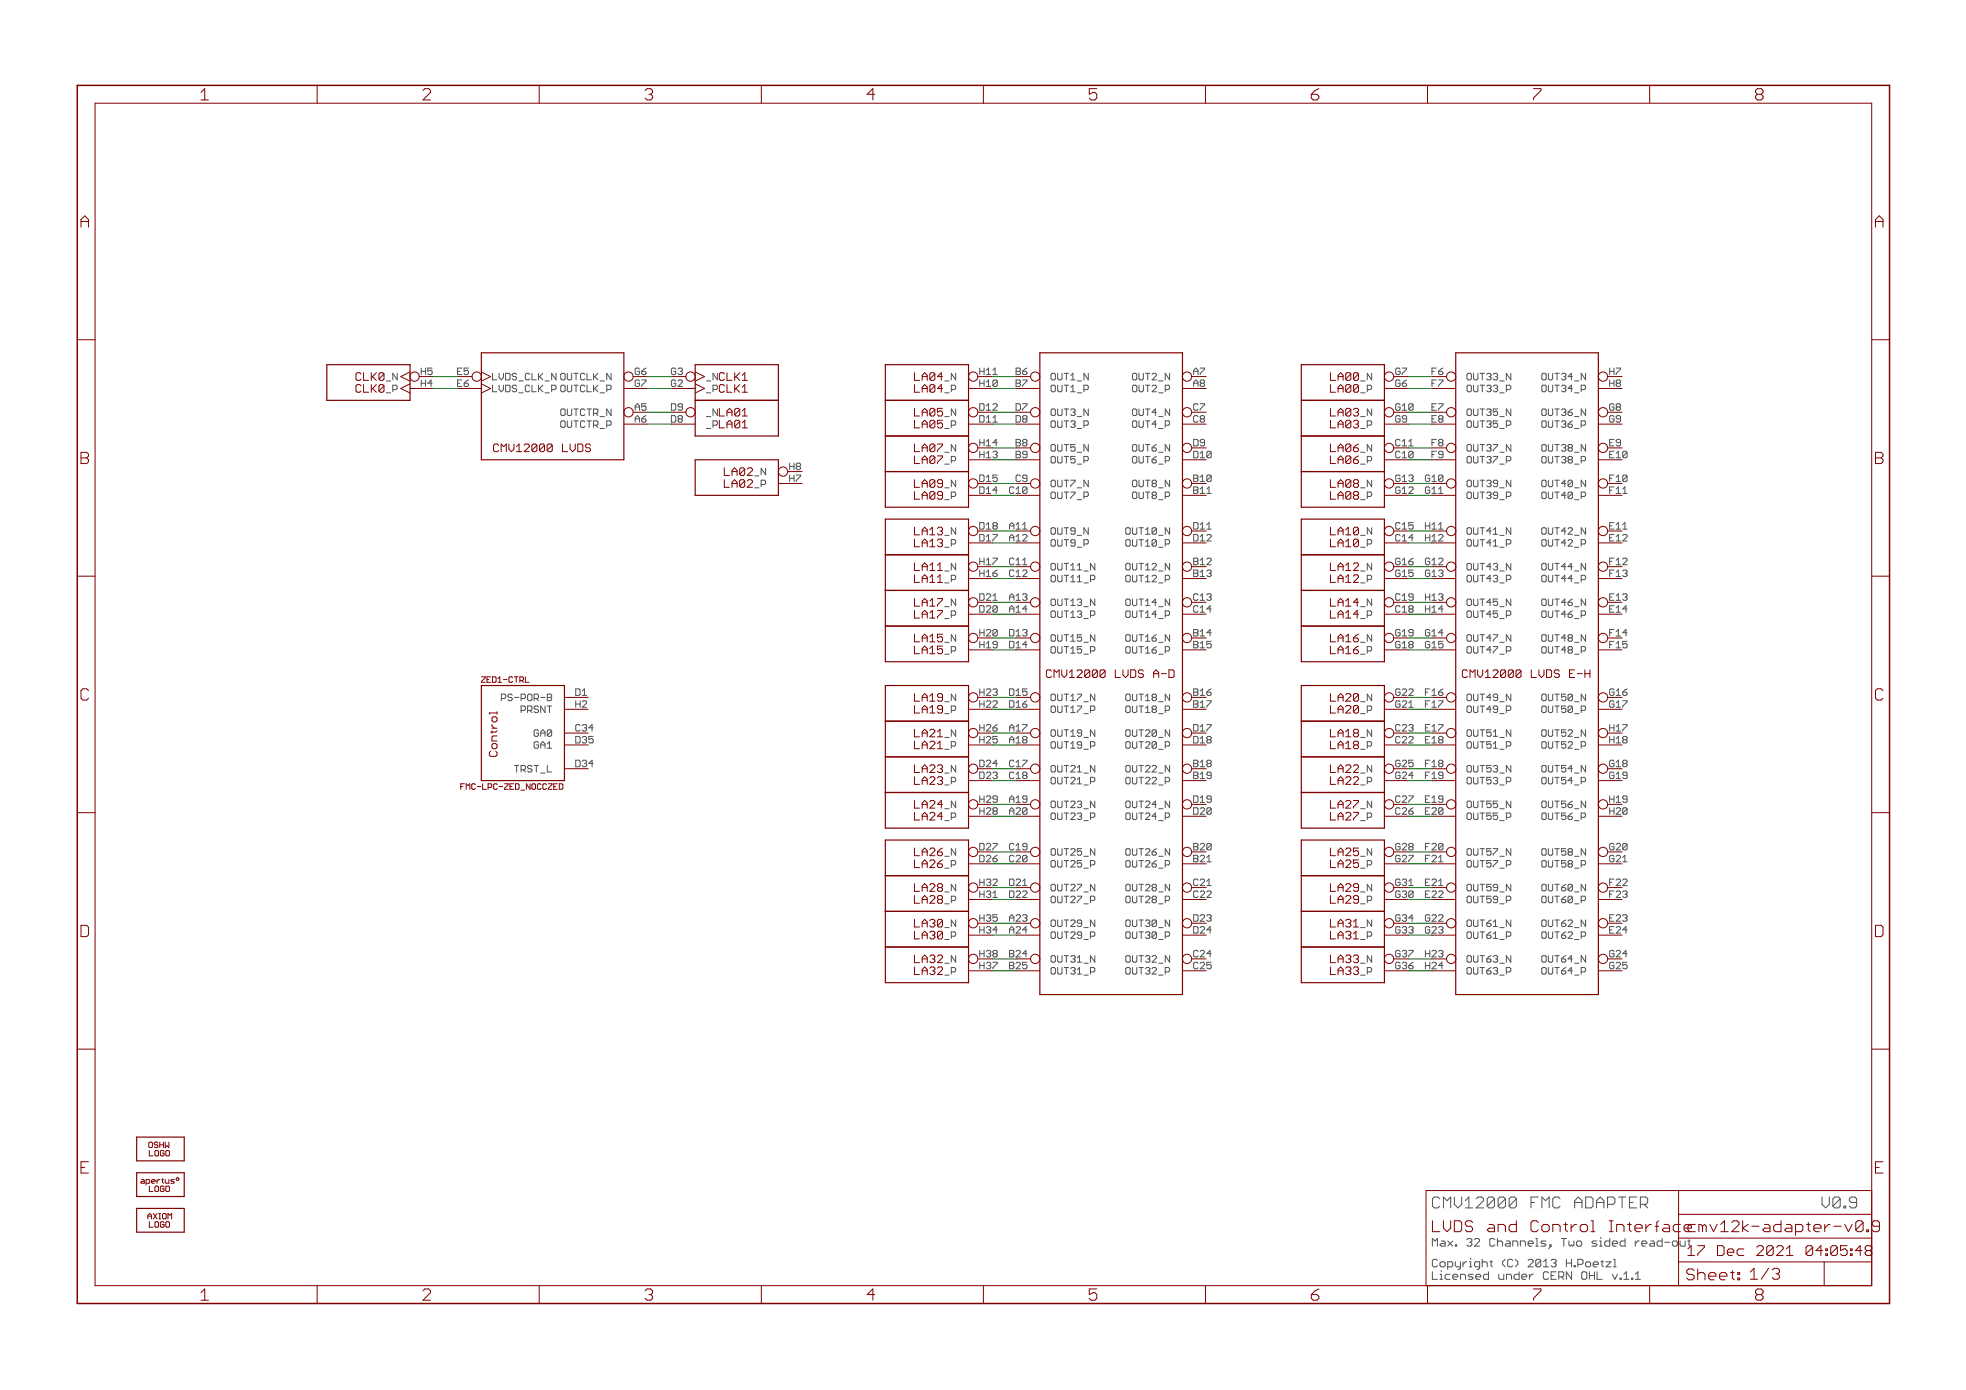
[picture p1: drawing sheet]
<svg xmlns="http://www.w3.org/2000/svg" width="420mm" height="297mm" viewBox="0 0 420 297" stroke-linecap="round" stroke-linejoin="round" font-family="sans-serif">
<defs><g id="words">
<g font-size="3.7" fill="#800000">
<text x="42.9" y="21.4">1</text>
<text x="90.3" y="21.4">2</text>
<text x="137.8" y="21.4">3</text>
<text x="185.3" y="21.4">4</text>
<text x="232.7" y="21.4">5</text>
<text x="280.2" y="21.4">6</text>
<text x="327.6" y="21.4">7</text>
<text x="375.1" y="21.4">8</text>
<text x="17.2" y="48.6">A</text>
<text x="400.7" y="48.6">A</text>
<text x="17.2" y="99.2">B</text>
<text x="400.7" y="99.2">B</text>
<text x="17.1" y="149.7">C</text>
<text x="400.6" y="149.7">C</text>
<text x="17" y="200.2">D</text>
<text x="400.5" y="200.2">D</text>
<text x="17.3" y="250.8">E</text>
<text x="400.7" y="250.8">E</text>
<text x="42.9" y="277.9">1</text>
<text x="90.3" y="277.9">2</text>
<text x="137.8" y="277.9">3</text>
<text x="185.3" y="277.9">4</text>
<text x="232.7" y="277.9">5</text>
<text x="280.2" y="277.9">6</text>
<text x="327.6" y="277.9">7</text>
<text x="375.1" y="277.9">8</text>
</g>
<g font-size="3.6" fill="#505050">
<text x="306" y="258.2">CMV12000 FMC ADAPTER</text>
<text x="389.3" y="258.2">V0.9</text>
</g>
<text font-size="3.6" fill="#800000" x="306" y="263.3">LVDS and Control Interface</text>
<g font-size="2.5" fill="#800000">
<text x="76.2" y="81.4">CLK0</text>
<text x="76.2" y="83.9">CLK0</text>
<text x="153.7" y="81.4">CLK1</text>
<text x="153.7" y="83.9">CLK1</text>
<text x="195.6" y="81.4">LA04</text>
<text x="195.6" y="83.9">LA04</text>
<text x="284.5" y="81.4">LA00</text>
<text x="284.5" y="83.9">LA00</text>
<text x="153.7" y="89">LA01</text>
<text x="195.6" y="89">LA05</text>
<text x="284.5" y="89">LA03</text>
<text x="153.7" y="91.5">LA01</text>
<text x="195.6" y="91.5">LA05</text>
<text x="284.5" y="91.5">LA03</text>
<text x="105.4" y="96.6">CMV12000 LVDS</text>
<text x="155" y="101.7">LA02</text>
<text x="195.6" y="96.6">LA07</text>
<text x="195.6" y="99.1">LA07</text>
<text x="284.5" y="96.6">LA06</text>
<text x="284.5" y="99.1">LA06</text>
<text x="155" y="104.2">LA02</text>
<text x="195.6" y="104.2">LA09</text>
<text x="195.6" y="106.8">LA09</text>
<text x="284.5" y="104.2">LA08</text>
<text x="284.5" y="106.8">LA08</text>
<text x="195.6" y="114.4">LA13</text>
<text x="195.6" y="116.9">LA13</text>
<text x="284.5" y="114.4">LA10</text>
<text x="284.5" y="116.9">LA10</text>
<text x="195.6" y="122">LA11</text>
<text x="195.6" y="124.5">LA11</text>
<text x="284.5" y="122">LA12</text>
<text x="284.5" y="124.5">LA12</text>
<text x="195.6" y="129.6">LA17</text>
<text x="284.5" y="129.6">LA14</text>
<text x="195.6" y="137.2">LA15</text>
<text x="195.6" y="132.1">LA17</text>
<text x="284.5" y="132.1">LA14</text>
<text x="284.5" y="137.2">LA16</text>
<text x="195.6" y="139.8">LA15</text>
<text x="284.5" y="139.8">LA16</text>
<text x="195.6" y="149.9">LA19</text>
<text x="224.3" y="144.8">CMV12000 LVDS A-D</text>
<text x="284.5" y="149.9">LA20</text>
<text x="313.3" y="144.8">CMV12000 LVDS E-H</text>
<text x="195.6" y="152.5">LA19</text>
<text x="284.5" y="152.5">LA20</text>
<text x="106.3" y="161.2" transform="rotate(-90 106.3 161.2)">Control</text>
<text x="195.6" y="157.5">LA21</text>
<text x="195.6" y="160.1">LA21</text>
<text x="284.5" y="157.5">LA18</text>
<text x="284.5" y="160.1">LA18</text>
<text x="195.6" y="165.2">LA23</text>
<text x="195.6" y="167.7">LA23</text>
<text x="284.5" y="165.2">LA22</text>
<text x="284.5" y="167.7">LA22</text>
<text x="195.6" y="172.8">LA24</text>
<text x="284.5" y="172.8">LA27</text>
<text x="195.6" y="175.3">LA24</text>
<text x="284.5" y="175.3">LA27</text>
<text x="195.6" y="182.9">LA26</text>
<text x="195.6" y="185.5">LA26</text>
<text x="284.5" y="182.9">LA25</text>
<text x="284.5" y="185.5">LA25</text>
<text x="195.6" y="190.6">LA28</text>
<text x="284.5" y="190.6">LA29</text>
<text x="195.6" y="193.1">LA28</text>
<text x="284.5" y="193.1">LA29</text>
<text x="195.6" y="198.2">LA30</text>
<text x="195.6" y="200.7">LA30</text>
<text x="284.5" y="198.2">LA31</text>
<text x="284.5" y="200.7">LA31</text>
<text x="195.6" y="205.8">LA32</text>
<text x="195.6" y="208.3">LA32</text>
<text x="284.5" y="205.8">LA33</text>
<text x="284.5" y="208.3">LA33</text>
</g>
<g font-size="2.5" fill="#505050">
<text x="306" y="266.4">Max. 32 Channels, Two sided read-out</text>
<text x="306" y="270.8">Copyright (C) 2013 H.Poetzl</text>
<text x="306" y="273.5">Licensed under CERN OHL v.1.1</text>
</g>
<g font-size="2.1" fill="#800000">
<text x="82.6" y="81.2">_N</text>
<text x="90" y="80.1">H5</text>
<text x="97.8" y="80.1">E5</text>
<text x="135.7" y="82.7">G7</text>
<text x="143.2" y="82.7">G2</text>
<text x="150.9" y="81.2">_N</text>
<text x="150.9" y="83.8">_P</text>
<text x="209.3" y="80.1">H11</text>
<text x="217.1" y="82.7">B7</text>
<text x="255" y="80.1">A7</text>
<text x="290.9" y="81.2">_N</text>
<text x="298.2" y="80.1">G7</text>
<text x="306.2" y="82.7">F7</text>
<text x="343.9" y="80.1">H7</text>
<text x="135.7" y="87.7">A5</text>
<text x="143.2" y="87.7">D9</text>
<text x="150.9" y="88.8">_N</text>
<text x="202" y="88.8">_N</text>
<text x="216.9" y="87.7">D7</text>
<text x="255" y="87.7">C7</text>
<text x="290.9" y="88.8">_N</text>
<text x="306.1" y="87.7">E7</text>
<text x="150.9" y="91.4">_P</text>
<text x="209.3" y="90.3">D11</text>
<text x="209.3" y="95.4">H14</text>
<text x="255" y="95.4">D9</text>
<text x="298.2" y="90.3">G9</text>
<text x="298.2" y="95.4">C11</text>
<text x="343.9" y="90.3">G9</text>
<text x="343.9" y="95.4">E9</text>
<text x="161.3" y="101.5">_N</text>
<text x="202" y="96.5">_N</text>
<text x="217.1" y="97.9">B9</text>
<text x="290.9" y="96.5">_N</text>
<text x="306.2" y="97.9">F9</text>
<text x="168.7" y="103">H7</text>
<text x="202" y="104.1">_N</text>
<text x="209.3" y="105.5">D14</text>
<text x="217" y="103">C9</text>
<text x="255" y="105.5">B11</text>
<text x="290.9" y="104.1">_N</text>
<text x="298.2" y="105.5">G12</text>
<text x="304.4" y="105.5">G11</text>
<text x="343.9" y="105.5">F11</text>
<text x="215.7" y="113.1">A11</text>
<text x="255" y="113.1">D11</text>
<text x="298.2" y="113.1">C15</text>
<text x="304.5" y="113.1">H11</text>
<text x="343.9" y="113.1">E11</text>
<text x="202" y="114.2">_N</text>
<text x="209.3" y="115.7">D17</text>
<text x="290.9" y="114.2">_N</text>
<text x="209.3" y="120.7">H17</text>
<text x="215.7" y="123.3">C12</text>
<text x="255" y="120.7">B12</text>
<text x="290.9" y="121.9">_N</text>
<text x="298.2" y="123.3">G15</text>
<text x="304.4" y="120.7">G12</text>
<text x="343.9" y="120.7">F12</text>
<text x="202" y="129.5">_N</text>
<text x="209.3" y="128.4">D21</text>
<text x="215.7" y="130.9">A14</text>
<text x="255" y="128.4">C13</text>
<text x="298.2" y="128.4">C19</text>
<text x="304.5" y="130.9">H14</text>
<text x="343.9" y="130.9">E14</text>
<text x="202" y="137.1">_N</text>
<text x="255" y="136">B14</text>
<text x="290.9" y="137.1">_N</text>
<text x="298.2" y="136">G19</text>
<text x="343.9" y="136">F14</text>
<text x="209.3" y="138.5">H19</text>
<text x="215.5" y="138.5">D14</text>
<text x="304.4" y="138.5">G15</text>
<text x="202" y="149.8">_N</text>
<text x="215.5" y="148.7">D15</text>
<text x="290.9" y="149.8">_N</text>
<text x="298.2" y="148.7">G22</text>
<text x="209.3" y="151.2">H22</text>
<text x="255" y="151.2">B17</text>
<text x="304.8" y="151.2">F17</text>
<text x="343.9" y="151.2">G17</text>
<text x="209.3" y="158.8">H25</text>
<text x="215.7" y="156.3">A17</text>
<text x="255" y="156.3">D17</text>
<text x="290.9" y="157.4">_N</text>
<text x="298.2" y="158.8">C22</text>
<text x="304.7" y="156.3">E17</text>
<text x="343.9" y="156.3">H17</text>
<text x="202" y="165">_N</text>
<text x="209.3" y="163.9">D24</text>
<text x="215.7" y="163.9">C17</text>
<text x="255" y="163.9">B18</text>
<text x="290.9" y="165">_N</text>
<text x="298.2" y="163.9">G25</text>
<text x="304.8" y="163.9">F18</text>
<text x="343.9" y="166.5">G19</text>
<text x="215.7" y="171.5">A19</text>
<text x="255" y="171.5">D19</text>
<text x="290.9" y="172.7">_N</text>
<text x="298.2" y="171.5">C27</text>
<text x="304.7" y="171.5">E19</text>
<text x="343.9" y="171.5">H19</text>
<text x="209.3" y="174.1">H28</text>
<text x="202" y="182.8">_N</text>
<text x="209.3" y="181.7">D27</text>
<text x="215.7" y="181.7">C19</text>
<text x="255" y="184.2">B21</text>
<text x="290.9" y="182.8">_N</text>
<text x="298.2" y="184.2">G27</text>
<text x="304.8" y="184.2">F21</text>
<text x="343.9" y="184.2">G21</text>
<text x="202" y="190.4">_N</text>
<text x="209.3" y="189.3">H32</text>
<text x="215.5" y="191.9">D22</text>
<text x="255" y="191.9">C22</text>
<text x="290.9" y="190.4">_N</text>
<text x="298.2" y="189.3">G31</text>
<text x="304.7" y="191.9">E22</text>
<text x="343.9" y="189.3">F22</text>
<text x="209.3" y="196.9">H35</text>
<text x="304.4" y="196.9">G22</text>
<text x="202" y="198">_N</text>
<text x="215.7" y="199.5">A24</text>
<text x="255" y="199.5">D24</text>
<text x="298.2" y="199.5">G33</text>
<text x="343.9" y="199.5">E24</text>
<text x="202" y="205.7">_N</text>
<text x="209.3" y="207.1">H37</text>
<text x="215.7" y="204.6">B24</text>
<text x="255" y="207.1">C25</text>
<text x="290.9" y="205.7">_N</text>
<text x="298.2" y="204.6">G37</text>
<text x="304.5" y="207.1">H24</text>
<text x="343.9" y="207.1">G25</text>
</g>
<g font-size="2.1" fill="#505050">
<text x="82.9" y="83.8">_P</text>
<text x="90" y="82.7">H4</text>
<text x="97.8" y="82.7">E6</text>
<text x="105.2" y="81.2">LVDS_CLK_N OUTCLK_N</text>
<text x="105.2" y="83.8">LVDS_CLK_P</text>
<text x="120" y="83.8">OUTCLK_P</text>
<text x="135.7" y="80.1">G6</text>
<text x="143.2" y="80.1">G3</text>
<text x="202" y="81.2">_N</text>
<text x="202.3" y="83.8">_P</text>
<text x="209.3" y="82.7">H10</text>
<text x="217.1" y="80.1">B6</text>
<text x="224.6" y="81.2">OUT1_N</text>
<text x="224.6" y="83.8">OUT1_P</text>
<text x="241.8" y="81.2">OUT2_N</text>
<text x="242.1" y="83.8">OUT2_P</text>
<text x="255" y="82.7">A8</text>
<text x="291.2" y="83.8">_P</text>
<text x="298.2" y="82.7">G6</text>
<text x="306.2" y="80.1">F6</text>
<text x="313.5" y="81.2">OUT33_N</text>
<text x="313.5" y="83.8">OUT33_P</text>
<text x="329.3" y="81.2">OUT34_N</text>
<text x="329.6" y="83.8">OUT34_P</text>
<text x="343.9" y="82.7">H8</text>
<text x="119.4" y="88.8">OUTCTR_N</text>
<text x="209.3" y="87.7">D12</text>
<text x="224.6" y="88.8">OUT3_N</text>
<text x="241.8" y="88.8">OUT4_N</text>
<text x="298.2" y="87.7">G10</text>
<text x="313.5" y="88.8">OUT35_N</text>
<text x="329.3" y="88.8">OUT36_N</text>
<text x="343.9" y="87.7">G8</text>
<text x="119.8" y="91.4">OUTCTR_P</text>
<text x="135.7" y="90.3">A6</text>
<text x="143.2" y="90.3">D8</text>
<text x="202.3" y="91.4">_P</text>
<text x="216.9" y="90.3">D8</text>
<text x="217.1" y="95.4">B8</text>
<text x="224.6" y="91.4">OUT3_P</text>
<text x="242.1" y="91.4">OUT4_P</text>
<text x="255" y="90.3">C8</text>
<text x="291.2" y="91.4">_P</text>
<text x="306.1" y="90.3">E8</text>
<text x="306.2" y="95.4">F8</text>
<text x="313.5" y="91.4">OUT35_P</text>
<text x="329.6" y="91.4">OUT36_P</text>
<text x="168.7" y="100.4">H8</text>
<text x="202.3" y="99">_P</text>
<text x="209.3" y="97.9">H13</text>
<text x="224.6" y="96.5">OUT5_N</text>
<text x="224.6" y="99">OUT5_P</text>
<text x="241.8" y="96.5">OUT6_N</text>
<text x="242.1" y="99">OUT6_P</text>
<text x="255" y="97.9">D10</text>
<text x="291.2" y="99">_P</text>
<text x="298.2" y="97.9">C10</text>
<text x="313.5" y="96.5">OUT37_N</text>
<text x="313.5" y="99">OUT37_P</text>
<text x="329.3" y="96.5">OUT38_N</text>
<text x="329.6" y="99">OUT38_P</text>
<text x="343.9" y="97.9">E10</text>
<text x="161.6" y="104.1">_P</text>
<text x="202.3" y="106.6">_P</text>
<text x="209.3" y="103">D15</text>
<text x="215.7" y="105.5">C10</text>
<text x="224.6" y="106.6">OUT7_P</text>
<text x="224.6" y="104.1">OUT7_N</text>
<text x="241.8" y="104.1">OUT8_N</text>
<text x="242.1" y="106.6">OUT8_P</text>
<text x="255" y="103">B10</text>
<text x="291.2" y="106.6">_P</text>
<text x="298.2" y="103">G13</text>
<text x="304.4" y="103">G10</text>
<text x="313.5" y="106.6">OUT39_P</text>
<text x="313.5" y="104.1">OUT39_N</text>
<text x="329.3" y="104.1">OUT40_N</text>
<text x="329.6" y="106.6">OUT40_P</text>
<text x="343.9" y="103">F10</text>
<text x="209.3" y="113.1">D18</text>
<text x="202.3" y="116.8">_P</text>
<text x="215.7" y="115.7">A12</text>
<text x="224.6" y="114.2">OUT9_N</text>
<text x="224.6" y="116.8">OUT9_P</text>
<text x="240.4" y="114.2">OUT10_N</text>
<text x="240.7" y="116.8">OUT10_P</text>
<text x="255" y="115.7">D12</text>
<text x="291.2" y="116.8">_P</text>
<text x="298.2" y="115.7">C14</text>
<text x="304.5" y="115.7">H12</text>
<text x="313.5" y="114.2">OUT41_N</text>
<text x="313.5" y="116.8">OUT41_P</text>
<text x="329.3" y="114.2">OUT42_N</text>
<text x="329.6" y="116.8">OUT42_P</text>
<text x="343.9" y="115.7">E12</text>
<text x="202" y="121.9">_N</text>
<text x="202.3" y="124.4">_P</text>
<text x="209.3" y="123.3">H16</text>
<text x="215.7" y="120.7">C11</text>
<text x="224.6" y="121.9">OUT11_N</text>
<text x="224.6" y="124.4">OUT11_P</text>
<text x="240.4" y="121.9">OUT12_N</text>
<text x="240.7" y="124.4">OUT12_P</text>
<text x="255" y="123.3">B13</text>
<text x="291.2" y="124.4">_P</text>
<text x="298.2" y="120.7">G16</text>
<text x="304.4" y="123.3">G13</text>
<text x="313.5" y="121.9">OUT43_N</text>
<text x="313.5" y="124.4">OUT43_P</text>
<text x="329.3" y="121.9">OUT44_N</text>
<text x="329.6" y="124.4">OUT44_P</text>
<text x="343.9" y="123.3">F13</text>
<text x="209.3" y="130.9">D20</text>
<text x="215.7" y="128.4">A13</text>
<text x="224.6" y="129.5">OUT13_N</text>
<text x="240.4" y="129.5">OUT14_N</text>
<text x="255" y="130.9">C14</text>
<text x="290.9" y="129.5">_N</text>
<text x="298.2" y="130.9">C18</text>
<text x="304.5" y="128.4">H13</text>
<text x="313.5" y="129.5">OUT45_N</text>
<text x="329.3" y="129.5">OUT46_N</text>
<text x="343.9" y="128.4">E13</text>
<text x="202.3" y="132">_P</text>
<text x="209.3" y="136">H20</text>
<text x="215.5" y="136">D13</text>
<text x="224.6" y="132">OUT13_P</text>
<text x="224.6" y="137.1">OUT15_N</text>
<text x="240.4" y="137.1">OUT16_N</text>
<text x="240.7" y="132">OUT14_P</text>
<text x="291.2" y="132">_P</text>
<text x="304.4" y="136">G14</text>
<text x="313.5" y="132">OUT45_P</text>
<text x="313.5" y="137.1">OUT47_N</text>
<text x="329.3" y="137.1">OUT48_N</text>
<text x="329.6" y="132">OUT46_P</text>
<text x="202.3" y="139.6">_P</text>
<text x="224.6" y="139.6">OUT15_P</text>
<text x="240.7" y="139.6">OUT16_P</text>
<text x="255" y="138.5">B15</text>
<text x="291.2" y="139.6">_P</text>
<text x="298.2" y="138.5">G18</text>
<text x="313.5" y="139.6">OUT47_P</text>
<text x="329.6" y="139.6">OUT48_P</text>
<text x="343.9" y="138.5">F15</text>
<text x="108.2" y="149.8">PS-POR-B</text>
<text x="123" y="148.7">D1</text>
<text x="209.3" y="148.7">H23</text>
<text x="224.6" y="149.8">OUT17_N</text>
<text x="240.4" y="149.8">OUT18_N</text>
<text x="255" y="148.7">B16</text>
<text x="304.8" y="148.7">F16</text>
<text x="313.5" y="149.8">OUT49_N</text>
<text x="329.3" y="149.8">OUT50_N</text>
<text x="343.9" y="148.7">G16</text>
<text x="111.3" y="152.3">PRSNT</text>
<text x="123" y="151.2">H2</text>
<text x="202.3" y="152.3">_P</text>
<text x="215.5" y="151.2">D16</text>
<text x="224.6" y="152.3">OUT17_P</text>
<text x="240.7" y="152.3">OUT18_P</text>
<text x="291.2" y="152.3">_P</text>
<text x="298.2" y="151.2">G21</text>
<text x="313.5" y="152.3">OUT49_P</text>
<text x="329.6" y="152.3">OUT50_P</text>
<text x="113.8" y="157.4">GA0</text>
<text x="113.8" y="160">GA1</text>
<text x="123" y="156.3">C34</text>
<text x="123" y="158.8">D35</text>
<text x="202" y="157.4">_N</text>
<text x="202.3" y="160">_P</text>
<text x="209.3" y="156.3">H26</text>
<text x="215.7" y="158.8">A18</text>
<text x="224.6" y="157.4">OUT19_N</text>
<text x="224.6" y="160">OUT19_P</text>
<text x="240.4" y="157.4">OUT20_N</text>
<text x="240.7" y="160">OUT20_P</text>
<text x="255" y="158.8">D18</text>
<text x="291.2" y="160">_P</text>
<text x="298.2" y="156.3">C23</text>
<text x="304.7" y="158.8">E18</text>
<text x="313.5" y="157.4">OUT51_N</text>
<text x="313.5" y="160">OUT51_P</text>
<text x="329.3" y="157.4">OUT52_N</text>
<text x="329.6" y="160">OUT52_P</text>
<text x="343.9" y="158.8">H18</text>
<text x="110.6" y="165">TRST_L</text>
<text x="123" y="163.9">D34</text>
<text x="202.3" y="167.6">_P</text>
<text x="209.3" y="166.5">D23</text>
<text x="215.7" y="166.5">C18</text>
<text x="224.6" y="165">OUT21_N</text>
<text x="224.6" y="167.6">OUT21_P</text>
<text x="240.4" y="165">OUT22_N</text>
<text x="240.7" y="167.6">OUT22_P</text>
<text x="255" y="166.5">B19</text>
<text x="291.2" y="167.6">_P</text>
<text x="298.2" y="166.5">G24</text>
<text x="304.8" y="166.5">F19</text>
<text x="313.5" y="165">OUT53_N</text>
<text x="313.5" y="167.6">OUT53_P</text>
<text x="329.3" y="165">OUT54_N</text>
<text x="329.6" y="167.6">OUT54_P</text>
<text x="343.9" y="163.9">G18</text>
<text x="202" y="172.7">_N</text>
<text x="209.3" y="171.5">H29</text>
<text x="224.6" y="172.7">OUT23_N</text>
<text x="240.4" y="172.7">OUT24_N</text>
<text x="313.5" y="172.7">OUT55_N</text>
<text x="329.3" y="172.7">OUT56_N</text>
<text x="202.3" y="175.2">_P</text>
<text x="215.7" y="174.1">A20</text>
<text x="224.6" y="175.2">OUT23_P</text>
<text x="240.7" y="175.2">OUT24_P</text>
<text x="255" y="174.1">D20</text>
<text x="291.2" y="175.2">_P</text>
<text x="298.2" y="174.1">C26</text>
<text x="304.7" y="174.1">E20</text>
<text x="313.5" y="175.2">OUT55_P</text>
<text x="329.6" y="175.2">OUT56_P</text>
<text x="343.9" y="174.1">H20</text>
<text x="202.3" y="185.4">_P</text>
<text x="209.3" y="184.2">D26</text>
<text x="215.7" y="184.2">C20</text>
<text x="224.6" y="182.8">OUT25_N</text>
<text x="224.6" y="185.4">OUT25_P</text>
<text x="240.4" y="182.8">OUT26_N</text>
<text x="240.7" y="185.4">OUT26_P</text>
<text x="255" y="181.7">B20</text>
<text x="291.2" y="185.4">_P</text>
<text x="298.2" y="181.7">G28</text>
<text x="304.8" y="181.7">F20</text>
<text x="313.5" y="182.8">OUT57_N</text>
<text x="313.5" y="185.4">OUT57_P</text>
<text x="329.3" y="182.8">OUT58_N</text>
<text x="329.6" y="185.4">OUT58_P</text>
<text x="343.9" y="181.7">G20</text>
<text x="209.3" y="191.9">H31</text>
<text x="215.5" y="189.3">D21</text>
<text x="224.6" y="190.4">OUT27_N</text>
<text x="240.4" y="190.4">OUT28_N</text>
<text x="255" y="189.3">C21</text>
<text x="298.2" y="191.9">G30</text>
<text x="304.7" y="189.3">E21</text>
<text x="313.5" y="190.4">OUT59_N</text>
<text x="329.3" y="190.4">OUT60_N</text>
<text x="343.9" y="191.9">F23</text>
<text x="202.3" y="193">_P</text>
<text x="215.7" y="196.9">A23</text>
<text x="224.6" y="193">OUT27_P</text>
<text x="240.7" y="193">OUT28_P</text>
<text x="255" y="196.9">D23</text>
<text x="291.2" y="193">_P</text>
<text x="298.2" y="196.9">G34</text>
<text x="313.5" y="193">OUT59_P</text>
<text x="329.6" y="193">OUT60_P</text>
<text x="343.9" y="196.9">E23</text>
<text x="202.3" y="200.6">_P</text>
<text x="209.3" y="199.5">H34</text>
<text x="224.6" y="198">OUT29_N</text>
<text x="224.6" y="200.6">OUT29_P</text>
<text x="240.4" y="198">OUT30_N</text>
<text x="240.7" y="200.6">OUT30_P</text>
<text x="290.9" y="198">_N</text>
<text x="291.2" y="200.6">_P</text>
<text x="304.4" y="199.5">G23</text>
<text x="313.5" y="198">OUT61_N</text>
<text x="313.5" y="200.6">OUT61_P</text>
<text x="329.3" y="198">OUT62_N</text>
<text x="329.6" y="200.6">OUT62_P</text>
<text x="202.3" y="208.2">_P</text>
<text x="209.3" y="204.6">H38</text>
<text x="215.7" y="207.1">B25</text>
<text x="224.6" y="205.7">OUT31_N</text>
<text x="224.6" y="208.2">OUT31_P</text>
<text x="240.4" y="205.7">OUT32_N</text>
<text x="240.7" y="208.2">OUT32_P</text>
<text x="255" y="204.6">C24</text>
<text x="291.2" y="208.2">_P</text>
<text x="298.2" y="207.1">G36</text>
<text x="304.5" y="204.6">H23</text>
<text x="313.5" y="205.7">OUT63_N</text>
<text x="313.5" y="208.2">OUT63_P</text>
<text x="329.3" y="205.7">OUT64_N</text>
<text x="329.6" y="208.2">OUT64_P</text>
<text x="343.9" y="204.6">G24</text>
</g>
<g font-size="1.8" fill="#800000">
<text x="102.9" y="145.9">ZED1-CTRL</text>
<text x="98.7" y="168.7">FMC-LPC-ZED_NOCCZED</text>
<text x="31.7" y="245.3">OSHW</text>
<text x="31.9" y="247.1">LOGO</text>
<text x="30.5" y="252.9">apertus°</text>
<text x="31.9" y="254.7">LOGO</text>
<text x="31.3" y="260.5">AXIOM</text>
<text x="31.9" y="262.3">LOGO</text>
</g>
</g></defs>
<g fill="none" stroke="#505050" stroke-width=".21">
<path d="M107.1 149.3h.7M107.8 148.3h-.7v1.4M342.1 269.6h.6M342.4 269.4v1.1l.3 .2M343.2 269.6h1.1l-1.1 1.1M344.8 269.1h.3v1.6M347 272.3l.6-.5v1.6M347 273.4h1.1M348.7 273.1h.3v.3h-.3zM349.5 273.4h1.1M349.5 272.3l.5-.5v1.6M354.4 265.2h.8"/>
<path d="M355.2 264.7v1.6h-.8M355.8 265.5h1M357.4 265.5l.3-.3h.5l.3 .3v.5l-.3 .3h-.5l-.3-.3zM359.1 265.2v.8l.2 .3h.8v-1.1M360.7 265.2h.5M361 264.9v1.1l.2 .3"/>
</g>
<g fill="none" stroke="#800000" stroke-width=".21">
<path d="M67.8 18.2v3.9M115.2 18.2v3.9M162.7 18.2v3.9M210.2 18.2v3.9M257.6 18.2v3.9M305.1 18.2v3.9M352.6 18.2v3.9M20.3 22.1h379.7v252.6h-379.7zM16.5 72.6h3.8M87.6 79.5l-2 1 2 .9M102.9 79.5l1.9 1-1.9 .9M148.6 79.5l2 1-2 .9"/>
<path d="M400 72.6h3.8M87.6 83h5.1M87.6 82l-2 1 2 1M97.8 83h5.1M102.9 82l1.9 1-1.9 1M133.3 83h5.1M133.3 90.6h5.1M143.5 83h5.1M143.5 90.6h5.1M148.6 82l2 1-2 1M207 83h5.1M207 90.6h5.1"/>
<path d="M207 98.3h5.1M217.1 83h5.1M217.1 90.6h5.1M217.1 98.3h5.1M252.7 83h5.1M252.7 90.6h5.1M252.7 98.3h5.1M295.9 83h5M295.9 90.6h5M295.9 98.3h5M306 83h5.1M306 90.6h5.1"/>
<path d="M306 98.3h5.1M341.6 83h5.1M341.6 90.6h5.1M341.6 98.3h5.1M166.3 103.3h5.1M207 105.9h5.1M207 116h5.1M217.1 105.9h5.1M217.1 116h5.1M252.7 105.9h5.1M252.7 116h5.1M295.9 105.9h5"/>
<path d="M295.9 116h5M306 105.9h5.1M306 116h5.1M341.6 105.9h5.1M341.6 116h5.1M16.5 123.1h3.8M207 123.6h5.1M207 131.3h5.1M207 138.9h5.1M217.1 123.6h5.1M217.1 131.3h5.1M217.1 138.9h5.1"/>
<path d="M252.7 123.6h5.1M252.7 131.3h5.1M252.7 138.9h5.1M295.9 123.6h5M295.9 131.3h5M295.9 138.9h5M306 123.6h5.1M306 131.3h5.1M306 138.9h5.1M341.6 123.6h5.1M341.6 131.3h5.1M341.6 138.9h5.1"/>
<path d="M400 123.1h3.8M120.6 151.6h5.1M120.6 159.2h5.1M120.6 149h5.1M120.6 156.7h5.1M207 151.6h5.1M207 159.2h5.1M217.1 151.6h5.1M217.1 159.2h5.1M252.7 151.6h5.1M252.7 159.2h5.1M295.9 151.6h5"/>
<path d="M295.9 159.2h5M306 151.6h5.1M306 159.2h5.1M312.8 143.2l-.3 .2v1.1l.3 .3M341.6 151.6h5.1M341.6 159.2h5.1M16.5 173.7h3.8M120.6 164.3h5.1M207 166.8h5.1M207 174.4h5.1M217.1 166.8h5.1M217.1 174.4h5.1"/>
<path d="M252.7 166.8h5.1M252.7 174.4h5.1M295.9 166.8h5M295.9 174.4h5M306 166.8h5.1M306 174.4h5.1M341.6 166.8h5.1M341.6 174.4h5.1M400 173.7h3.8M207 184.6h5.1M207 192.2h5.1M207 199.8h5.1"/>
<path d="M217.1 184.6h5.1M217.1 192.2h5.1M217.1 199.8h5.1M252.7 184.6h5.1M252.7 192.2h5.1M252.7 199.8h5.1M295.9 184.6h5M295.9 192.2h5M295.9 199.8h5M306 184.6h5.1M306 192.2h5.1M306 199.8h5.1"/>
<path d="M341.6 184.6h5.1M341.6 192.2h5.1M341.6 199.8h5.1M207 207.5h5.1M217.1 207.5h5.1M252.7 207.5h5.1M295.9 207.5h5M306 207.5h5.1M341.6 207.5h5.1M16.5 224.2h3.8M400 224.2h3.8M358.7 254.4v20.3"/>
<path d="M358.7 259.5h41.3M400 254.4h-95.2v20.3M67.8 274.7v3.9M115.2 274.7v3.9M162.7 274.7v3.9M210.2 274.7v3.9M257.6 274.7v3.9M305.1 274.7v3.9M352.6 274.7v3.9M355.6 261.7h.8l.4 .3v1.2h-1.2M355.6 262.4h1.2M358.7 269.7h41.3"/>
<path d="M358.7 264.6h41.3M359.1 261.7h-1.1l-.4 .3v.8l.4 .4h1.1M360.7 266.9l.7-.7v2.1M360.7 268.3h1.4M361.1 261.7l.4 .3v.4h-1.6M361.1 261.7l-.4 .3v.8l.4 .4M362.1 271.5l-.4-.3h-.8l-.4 .3v.4l.4 .4h.8l.4 .4v.4l-.4 .4h-.8l-.4-.4M362.3 261.7h-2l-.4 .3v.8l.4 .4h2M362.8 271.2v2.3M362.8 272.3l.4-.4h.8l.4 .4v1.2M362.8 266.2h1.4v.4l-1.4 1.3v.4M363.9 262l-.4-.3h-.4v1.5"/>
<path d="M363.9 262v1.2M363.9 262l.4-.3 .3 .3v1.2M365.2 272.7h1.5v-.4l-.4-.4h-.8l-.3 .4v.8l.3 .4h.8M365.4 261.7l.8 1.5 .8-1.5M367.1 266.2h1l.3 .4v1.3l-.3 .4h-1zM367.5 272.7h1.6v-.4l-.4-.4h-.8l-.4 .4v.8l.4 .4h.8M367.7 263.2h1.6M367.7 261.7l.8-.8v2.3M369.1 267.6h1.4v-.3l-.3-.4h-.7l-.4 .4v.6l.4 .4h.7M369.8 271.9h.8M370.1 261.3l.4-.4h.8l.3 .4v.4l-1.5 1.5h1.5M370.2 271.5v1.6l.4 .4"/>
<path d="M371.4 271.9h.4v.4h-.4zM371.4 273.1h.4v.4h-.4zM372.4 260.9v2.3M372.7 266.9h-1.1l-.4 .4v.6l.4 .4h1.1M373.6 261.7l-1.2 .7 1.2 .8M374.1 271.8l.8-.8v2.4M374.1 273.4h1.5M374.4 262h1.5M375.5 266.6l.3-.4h.7l.4 .4v.3l-1.4 1.4h1.4M377.1 261.7h.8l.4 .3v1.2h-1.2l-.4-.4 .4-.4h1.2M378 271l-1.6 2.4M378.8 271.4l.3-.4h.8l.4 .4v.4l-.4 .4"/>
<path d="M379 266.6v1.3l-.4 .4h-.7l-.3-.4M379 266.6l-.4-.4h-.7l-.3 .4v1.3M379 266.6l-1.4 1.3M379.5 272.2h.4M379.7 266.6l.3-.4h.7l.4 .4v.3l-1.4 1.4h1.4M379.9 272.2l.4 .4v.4l-.4 .4h-.8l-.3-.4M380.6 260.9v2.3h-1.1l-.4-.4v-.8l.4-.3h1.1M381.8 261.7h.8l.3 .3v1.2h-1.1l-.4-.4 .4-.4h1.1M381.8 268.3h1.4M381.8 266.9l.7-.7v2.1M383.7 263.2h1.2l.4-.4v-.8l-.4-.3h-1.2v2.3M386.1 261.7h.8"/>
<path d="M386.5 261.3v1.5l.4 .4M387.4 266.6v1.3l-.4 .4h-.7l-.3-.4M387.4 266.6l-.4-.4h-.7l-.3 .4v1.3M387.4 266.6l-1.4 1.3M387.6 262.4h1.6v-.4l-.4-.3h-.8l-.4 .3v.8l.4 .4h.8M389.5 267.3h-1.4l1-1.1v2.1M389.8 269.7v5M390 261.7v1.5M390.2 267.9h.3v.4h-.3zM390.2 266.9h.3v.4h-.3zM391.1 261.7h-.3l-.8 .7M391.9 262h1.6"/>
<path d="M392.7 266.6v1.3l-.4 .4h-.7l-.4-.4M392.7 266.6l-.4-.4h-.7l-.4 .4v1.3M392.7 266.6l-1.5 1.3M394.3 261.7l.7 1.5 .8-1.5M394.8 266.2h-1.5v1.1l.8-.4h.3l.4 .4v.6l-.4 .4h-.7l-.4-.4M395.5 267.9h.3v.4h-.3zM395.5 266.9h.3v.4h-.3zM397.9 267.3h-1.4l1.1-1.1v2.1M398.2 261.3v1.5l-.4 .4h-.8l-.4-.4M398.2 261.3l-.4-.4h-.8l-.4 .4v1.5M398.2 261.3l-1.6 1.5M398.9 262.8h.4v.4h-.4z"/>
<path d="M399 267.3l-.4 .3v.3l.4 .4h.7l.3-.4M399 267.3h.7M399.7 267.3l.3 .3M400 266.6l-.3-.4h-.7l-.4 .4v.3l.4 .4M400 266.9l-.3 .4M401.7 262h-1.2l-.4-.3v-.4l.4-.4h.8l.4 .4v1.5l-.4 .4h-.8l-.4-.4"/>
<circle cx="88.6" cy="80.5" r=".99"/>
<circle cx="101.9" cy="80.5" r=".99"/>
<circle cx="134.3" cy="88.1" r=".99"/>
<circle cx="134.3" cy="80.5" r=".99"/>
<circle cx="147.6" cy="88.1" r=".99"/>
<circle cx="147.6" cy="80.5" r=".99"/>
<circle cx="208" cy="88.1" r=".99"/>
<circle cx="208" cy="95.7" r=".99"/>
<circle cx="208" cy="80.5" r=".99"/>
<circle cx="221.2" cy="88.1" r=".99"/>
<circle cx="221.2" cy="95.7" r=".99"/>
<circle cx="221.2" cy="80.5" r=".99"/>
<circle cx="253.7" cy="88.1" r=".99"/>
<circle cx="253.7" cy="95.7" r=".99"/>
<circle cx="253.7" cy="80.5" r=".99"/>
<circle cx="296.9" cy="88.1" r=".99"/>
<circle cx="296.9" cy="95.7" r=".99"/>
<circle cx="296.9" cy="80.5" r=".99"/>
<circle cx="310.1" cy="88.1" r=".99"/>
<circle cx="310.1" cy="95.7" r=".99"/>
<circle cx="310.1" cy="80.5" r=".99"/>
<circle cx="342.6" cy="95.7" r=".99"/>
<circle cx="342.6" cy="88.1" r=".99"/>
<circle cx="342.6" cy="80.5" r=".99"/>
<circle cx="167.3" cy="100.8" r=".99"/>
<circle cx="208" cy="103.3" r=".99"/>
<circle cx="208" cy="113.5" r=".99"/>
<circle cx="221.2" cy="103.3" r=".99"/>
<circle cx="221.2" cy="113.5" r=".99"/>
<circle cx="253.7" cy="113.5" r=".99"/>
<circle cx="253.7" cy="103.3" r=".99"/>
<circle cx="296.9" cy="103.3" r=".99"/>
<circle cx="296.9" cy="113.5" r=".99"/>
<circle cx="310.1" cy="113.5" r=".99"/>
<circle cx="310.1" cy="103.3" r=".99"/>
<circle cx="342.6" cy="103.3" r=".99"/>
<circle cx="342.6" cy="113.5" r=".99"/>
<circle cx="208" cy="121.1" r=".99"/>
<circle cx="208" cy="128.7" r=".99"/>
<circle cx="208" cy="136.3" r=".99"/>
<circle cx="221.2" cy="121.1" r=".99"/>
<circle cx="221.2" cy="128.7" r=".99"/>
<circle cx="221.2" cy="136.3" r=".99"/>
<circle cx="253.7" cy="128.7" r=".99"/>
<circle cx="253.7" cy="136.3" r=".99"/>
<circle cx="253.7" cy="121.1" r=".99"/>
<circle cx="296.9" cy="121.1" r=".99"/>
<circle cx="296.9" cy="128.7" r=".99"/>
<circle cx="296.9" cy="136.3" r=".99"/>
<circle cx="310.1" cy="136.3" r=".99"/>
<circle cx="310.1" cy="128.7" r=".99"/>
<circle cx="310.1" cy="121.1" r=".99"/>
<circle cx="342.6" cy="136.3" r=".99"/>
<circle cx="342.6" cy="121.1" r=".99"/>
<circle cx="342.6" cy="128.7" r=".99"/>
<circle cx="208" cy="156.7" r=".99"/>
<circle cx="208" cy="149" r=".99"/>
<circle cx="221.2" cy="156.7" r=".99"/>
<circle cx="221.2" cy="149" r=".99"/>
<circle cx="253.7" cy="156.7" r=".99"/>
<circle cx="253.7" cy="149" r=".99"/>
<circle cx="296.9" cy="149" r=".99"/>
<circle cx="296.9" cy="156.7" r=".99"/>
<circle cx="310.1" cy="149" r=".99"/>
<circle cx="310.1" cy="156.7" r=".99"/>
<circle cx="342.6" cy="149" r=".99"/>
<circle cx="342.6" cy="156.7" r=".99"/>
<circle cx="208" cy="171.9" r=".99"/>
<circle cx="208" cy="164.3" r=".99"/>
<circle cx="221.2" cy="164.3" r=".99"/>
<circle cx="221.2" cy="171.9" r=".99"/>
<circle cx="253.7" cy="171.9" r=".99"/>
<circle cx="253.7" cy="164.3" r=".99"/>
<circle cx="296.9" cy="164.3" r=".99"/>
<circle cx="296.9" cy="171.9" r=".99"/>
<circle cx="310.1" cy="164.3" r=".99"/>
<circle cx="310.1" cy="171.9" r=".99"/>
<circle cx="342.6" cy="164.3" r=".99"/>
<circle cx="342.6" cy="171.9" r=".99"/>
<circle cx="208" cy="182.1" r=".99"/>
<circle cx="208" cy="189.7" r=".99"/>
<circle cx="208" cy="197.3" r=".99"/>
<circle cx="221.2" cy="189.7" r=".99"/>
<circle cx="221.2" cy="197.3" r=".99"/>
<circle cx="221.2" cy="182.1" r=".99"/>
<circle cx="253.7" cy="182.1" r=".99"/>
<circle cx="253.7" cy="197.3" r=".99"/>
<circle cx="253.7" cy="189.7" r=".99"/>
<circle cx="296.9" cy="197.3" r=".99"/>
<circle cx="296.9" cy="189.7" r=".99"/>
<circle cx="296.9" cy="182.1" r=".99"/>
<circle cx="310.1" cy="182.1" r=".99"/>
<circle cx="310.1" cy="197.3" r=".99"/>
<circle cx="310.1" cy="189.7" r=".99"/>
<circle cx="342.6" cy="189.7" r=".99"/>
<circle cx="342.6" cy="182.1" r=".99"/>
<circle cx="342.6" cy="197.3" r=".99"/>
<circle cx="208" cy="204.9" r=".99"/>
<circle cx="221.2" cy="204.9" r=".99"/>
<circle cx="253.7" cy="204.9" r=".99"/>
<circle cx="296.9" cy="204.9" r=".99"/>
<circle cx="310.1" cy="204.9" r=".99"/>
<circle cx="342.6" cy="204.9" r=".99"/>
</g>
<g fill="none" stroke="#800000" stroke-width=".25">
<path d="M69.8 77.9h17.8v7.7h-17.8zM102.9 75.4h30.4v22.9h-30.4zM148.6 77.9h17.7v15.3h-17.7zM189.2 77.9h17.8v30.5h-17.8zM222.2 75.4h30.5v137.1h-30.5zM278.1 77.9h17.8v30.5h-17.8zM311.1 75.4h30.5v137.1h-30.5zM148.6 98.3h17.7v7.6h-17.7zM148.6 85.6h17.7M189.2 85.6h17.8M189.2 93.2h17.8M278.1 85.6h17.8"/>
<path d="M278.1 93.2h17.8M189.2 110.9h17.8v30.5h-17.8zM189.2 100.8h17.8M189.2 118.6h17.8M278.1 110.9h17.8v30.5h-17.8zM278.1 100.8h17.8M278.1 118.6h17.8M189.2 133.8h17.8M189.2 126.2h17.8M278.1 133.8h17.8M278.1 126.2h17.8M102.9 146.5h17.7v20.3h-17.7z"/>
<path d="M189.2 146.5h17.8v30.5h-17.8zM189.2 154.1h17.8M278.1 146.5h17.8v30.5h-17.8zM278.1 154.1h17.8M189.2 179.5h17.8v30.5h-17.8zM189.2 161.7h17.8M189.2 169.4h17.8M278.1 179.5h17.8v30.5h-17.8zM278.1 161.7h17.8M278.1 169.4h17.8M189.2 194.8h17.8M189.2 187.1h17.8"/>
<path d="M278.1 194.8h17.8M278.1 187.1h17.8M189.2 202.4h17.8M278.1 202.4h17.8M29.2 243h10.2v5.1h-10.2zM29.2 250.6h10.2v5.1h-10.2zM29.2 258.2h10.2v5.1h-10.2z"/>
</g>
<path d="M16.5 18.2h387.3v260.4h-387.3z" fill="none" stroke="#800000" stroke-width=".32"/>
<g fill="none" stroke="#008000" stroke-width=".21">
<path d="M92.7 80.5h5.1M92.7 83h5.1M138.4 80.5h5.1M138.4 83h5.1M138.4 88.1h5.1M138.4 90.6h5.1M212.1 80.5h5M212.1 83h5M212.1 88.1h5M212.1 90.6h5M212.1 95.7h5M212.1 98.3h5"/>
<path d="M300.9 80.5h5.1M300.9 83h5.1M300.9 88.1h5.1M300.9 90.6h5.1M300.9 95.7h5.1M300.9 98.3h5.1M212.1 113.5h5M212.1 116h5M212.1 103.3h5M212.1 105.9h5M300.9 113.5h5.1M300.9 116h5.1"/>
<path d="M300.9 103.3h5.1M300.9 105.9h5.1M212.1 121.1h5M212.1 123.6h5M212.1 128.7h5M212.1 131.3h5M212.1 138.9h5M212.1 136.3h5M300.9 121.1h5.1M300.9 123.6h5.1M300.9 128.7h5.1M300.9 131.3h5.1"/>
<path d="M300.9 138.9h5.1M300.9 136.3h5.1M212.1 156.7h5M212.1 159.2h5M212.1 149h5M212.1 151.6h5M300.9 156.7h5.1M300.9 159.2h5.1M300.9 149h5.1M300.9 151.6h5.1M212.1 164.3h5M212.1 166.8h5"/>
<path d="M212.1 171.9h5M212.1 174.4h5M300.9 164.3h5.1M300.9 166.8h5.1M300.9 171.9h5.1M300.9 174.4h5.1M212.1 182.1h5M212.1 184.6h5M212.1 189.7h5M212.1 192.2h5M212.1 197.3h5M212.1 199.8h5"/>
<path d="M300.9 182.1h5.1M300.9 184.6h5.1M300.9 189.7h5.1M300.9 192.2h5.1M300.9 197.3h5.1M300.9 199.8h5.1M212.1 204.9h5M212.1 207.5h5M300.9 204.9h5.1M300.9 207.5h5.1"/>
</g>
<use href="#words"/>
</svg>
